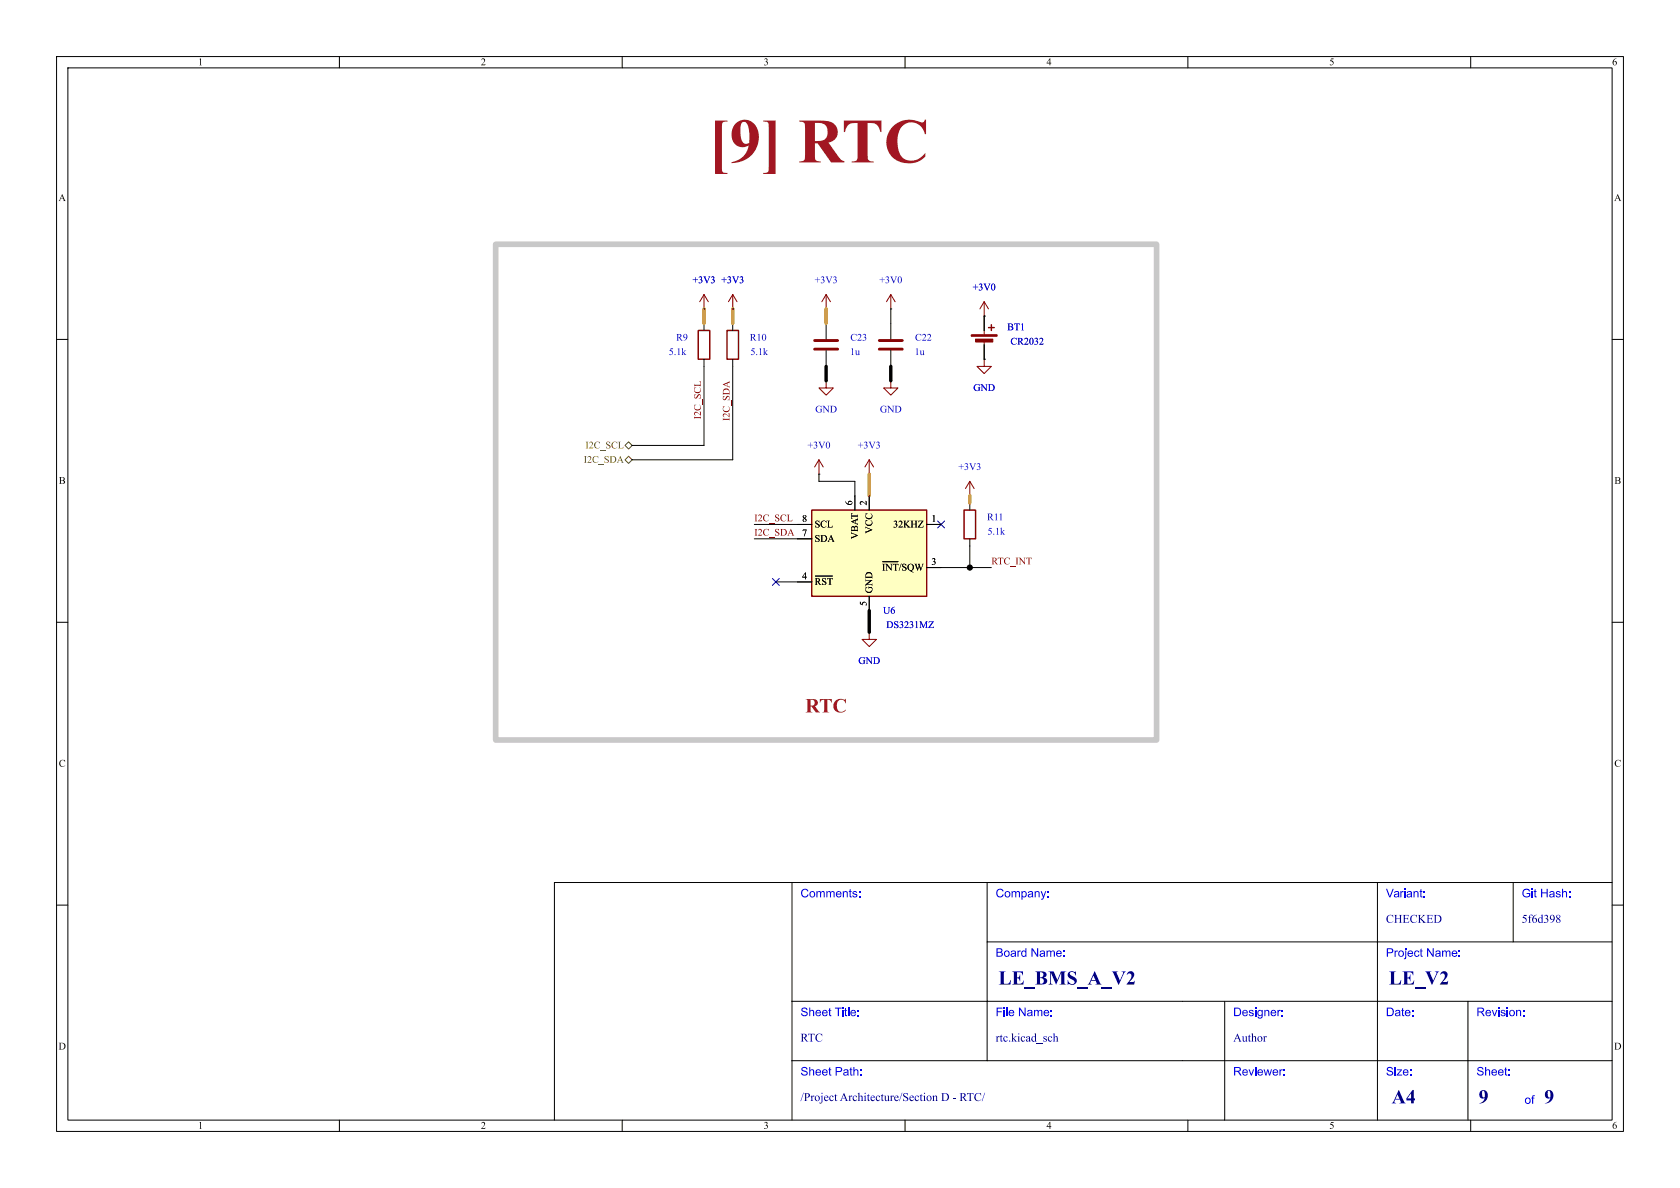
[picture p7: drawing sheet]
<svg xmlns="http://www.w3.org/2000/svg" width="297mm" height="210mm" viewBox="0 0 297 210" stroke-linecap="round" stroke-linejoin="round" font-family="sans-serif">
<defs><g id="words">
<text font-size="11.1" fill="#a21622" x="125.2" y="31.6">[9] RTC</text>
<text font-size="3.5" fill="#a21622" x="142.4" y="126.4">RTC</text>
<g font-size="3.5" fill="#00007f">
<text x="176.5" y="174.9">LE_BMS_A_V2</text>
<text x="245.5" y="174.9">LE_V2</text>
<text x="246" y="195.9">A4</text>
<text x="261.4" y="196">9</text>
<text x="273" y="196">9</text>
</g>
<g font-size="2.1" fill="#00f">
<text x="141.5" y="159.2">Comments:</text>
<text x="176" y="159.2">Company:</text>
<text x="245" y="159.2">Variant:</text>
<text x="269" y="159.2">Git Hash:</text>
<text x="176" y="169.7">Board Name:</text>
<text x="245" y="169.7">Project Name:</text>
<text x="141.5" y="180.2">Sheet Title:</text>
<text x="176" y="180.2">File Name:</text>
<text x="218" y="180.2">Designer:</text>
<text x="245" y="180.2">Date:</text>
<text x="261" y="180.2">Revision:</text>
<text x="141.5" y="190.7">Sheet Path:</text>
<text x="218" y="190.7">Reviewer:</text>
<text x="245" y="190.7">Size:</text>
<text x="261" y="190.7">Sheet:</text>
<text x="269.5" y="195.7">of</text>
</g>
<g font-size="2.1" fill="#00007f">
<text x="245" y="163.7">CHECKED</text>
<text x="269" y="163.7">5f6d398</text>
<text x="141.5" y="184.7">RTC</text>
<text x="176" y="184.7">rtc.kicad_sch</text>
<text x="218" y="184.7">Author</text>
<text x="141.5" y="195.2">/ProjectArchitecture/SectionD - RTC/</text>
</g>
<g font-size="1.8">
<text x="35" y="12">1</text>
<text x="85" y="12">2</text>
<text x="135" y="12">3</text>
<text x="185" y="12">4</text>
<text x="235" y="12">5</text>
<text x="285" y="12">6</text>
<text x="10.3" y="36">A</text>
<text x="285.3" y="36">A</text>
<text x="10.4" y="86">B</text>
<text x="150.9" y="89.3" transform="rotate(-90 150.9 89.3)">6</text>
<text x="153.4" y="89.3" transform="rotate(-90 153.4 89.3)">2</text>
<text x="285.4" y="86">B</text>
<text x="141.8" y="92.5">8</text>
<text x="141.8" y="95">7</text>
<text x="144" y="93.7">SCL</text>
<text x="152.1" y="95.3" transform="rotate(-90 152.1 95.3)">VBAT</text>
<text x="154.7" y="94.3" transform="rotate(-90 154.7 94.3)">VCC</text>
<text x="157.9" y="93.7">32KHZ</text>
<text x="164.7" y="92.5">1</text>
<text x="144" y="96.2">SDA</text>
<text x="155.9" y="101.3">~{INT}/SQW</text>
<text x="164.7" y="100.1">3</text>
<text x="141.8" y="102.6">4</text>
<text x="144" y="103.9">~{RST}</text>
<text x="153.4" y="107.1" transform="rotate(-90 153.4 107.1)">5</text>
<text x="154.7" y="104.9" transform="rotate(-90 154.7 104.9)">GND</text>
<text x="10.4" y="136">C</text>
<text x="285.4" y="136">C</text>
<text x="10.3" y="186">D</text>
<text x="285.3" y="186">D</text>
<text x="35" y="200">1</text>
<text x="85" y="200">2</text>
<text x="135" y="200">3</text>
<text x="185" y="200">4</text>
<text x="235" y="200">5</text>
<text x="285" y="200">6</text>
</g>
<g font-size="1.8" fill="#0000c2">
<text x="122.4" y="50.5">+3V3 +3V3</text>
<text x="144" y="50.5">+3V3</text>
<text x="155.4" y="50.5">+3V0</text>
<text x="172" y="51.8">+3V0</text>
<text x="178.1" y="58.8">BT1</text>
<text x="118.2" y="63.2">5.1k</text>
<text x="119.5" y="60.7">R9</text>
<text x="132.6" y="60.7">R10</text>
<text x="132.7" y="63.2">5.1k</text>
<text x="150.3" y="63.2">1u</text>
<text x="150.3" y="60.7">C23</text>
<text x="161.7" y="63.2">1u</text>
<text x="161.8" y="60.7">C22</text>
<text x="178.6" y="61.4">CR2032</text>
<text x="172.1" y="69.6">GND</text>
<text x="144.1" y="73.4">GND</text>
<text x="155.6" y="73.4">GND</text>
<text x="142.7" y="79.7">+3V0</text>
<text x="151.6" y="79.7">+3V3</text>
<text x="169.4" y="83.5">+3V3</text>
<text x="174.5" y="92.4">R11</text>
<text x="174.6" y="95">5.1k</text>
<text x="156.1" y="108.9">U6</text>
<text x="156.7" y="111.5">DS3231MZ</text>
<text x="151.7" y="117.8">GND</text>
</g>
<g font-size="1.8" fill="#840000">
<text x="124.1" y="74.1" transform="rotate(-90 124.1 74.1)">I2C_SCL</text>
<text x="129.2" y="74.4" transform="rotate(-90 129.2 74.4)">I2C_SDA</text>
<text x="133.3" y="94.9">I2C_SDA 7</text>
<text x="133.3" y="92.4">I2C_SCL</text>
<text x="175.3" y="100">RTC_INT</text>
</g>
<g font-size="1.8" fill="#725600">
<text x="103.2" y="82.3">I2C_SDA</text>
<text x="103.5" y="79.7">I2C_SCL</text>
</g>
</g></defs>
<g fill="none" stroke="#000" stroke-width=".18">
<path d="M10 10h277v190h-277zM12 12h273v186h-273zM60 10v2M110 10v2M160 10v2M210 10v2M260 10v2M10 60h2M157.5 67.3h.1M285 60h2M171.4 88.9v1.3M171.4 95.3v1.2"/>
<path d="M10 110h2M285 110h2M140 156v42M174.5 156v31.5M243.5 156v42M267.5 156v10.5M285 156h-187v42M10 160h2M140 177h145M174.5 166.5h110.5M216.5 177v21M259.5 177v21"/>
<path d="M285 160h2M60 198v2M110 198v2M140 187.5h145M160 198v2M210 198v2M260 198v2"/>
</g>
<path d="M157.5 67.3v1.3h1.2l-1.2 1.3-1.3-1.3h1.3" fill="none" stroke="#840000" stroke-width=".18"/>
<path d="M170.4 90.2h2.1v5.1h-2.1z" fill="none" stroke="#840000" stroke-width=".25"/>
<path d="M143.5 90.2h20.3v15.2h-20.3z" fill="#ffffc2"/>
<path d="M123.4 58.4h2.1v5.1h-2.1zM128.5 58.4h2.1v5.1h-2.1zM174.8 57.9h1M175.3 57.4v1M143.5 90.2h20.3v15.2h-20.3z" fill="none" stroke="#840000" stroke-width=".25"/>
<g fill="none" stroke="#000" stroke-width=".18">
<path d="M124.5 54.6h.1M124.5 57.2v1.2M129.5 54.6h.1M129.5 57.2v1.2M146 54.6h.1M146 57.2v2.7M157.5 54.6h.1M157.5 54.6v5.3M174 55.9h.1M174 55.9v2.5M124.5 63.5v15.2h-12.7M129.5 63.5v17.8h-17.7"/>
<path d="M146 67.3h.1M146 62v2.8M157.5 62v2.8M174 63.5h.1M174 61v2.5M133.3 92.7h10.2M133.3 95.3h10.2M144.8 83.8h.1M144.8 83.8v1.3h6.3v5.1M153.7 83.8h.1M153.7 87.6v2.6M156 99.3h2.8"/>
<path d="M163.8 92.7h2.6M171.4 87.6h.1M171.4 96.5v3.8M137.2 102.9h6.3M144.1 101.8h3M153.7 111.8h.1M153.7 105.4v2.6M163.8 100.3h11.5"/>
</g>
<g fill="none" stroke="#840000" stroke-width=".18">
<path d="M124.5 52.1l-.8 1.2M124.5 52.1l.7 1.2M124.5 52.1v2.5M129.5 52.1l-.7 1.2M129.5 52.1l.8 1.2M129.5 52.1v2.5M146 52.1l-.7 1.2M146 52.1l.8 1.2M146 52.1v2.5M157.5 52.1l-.8 1.2M157.5 52.1l.7 1.2M157.5 52.1v2.5"/>
<path d="M174 53.3v2.6M174 58.4v.8M174 53.3l-.8 1.3M174 53.3l.8 1.3M146 67.3v1.3h1.3l-1.3 1.3-1.2-1.3h1.2M174 63.5v1.3h1.3l-1.3 1.2-1.3-1.2h1.3M174 60.2v.8M144.8 81.3l-.8 1.3M144.8 81.3l.7 1.3M144.8 81.3v2.5M153.7 81.3l-.8 1.3M153.7 81.3l.7 1.3"/>
<path d="M153.7 81.3v2.5M171.4 85.1l-.7 1.3M171.4 85.1l.8 1.3M171.4 85.1v2.5M153.7 111.8v1.2h1.2l-1.2 1.3-1.3-1.3h1.3"/>
</g>
<path d="M144 60.2h4.1M144 61.7h4.1M155.4 60.2h4.1M155.4 61.7h4.1" fill="none" stroke="#840000" stroke-width=".51"/>
<g fill="#840000" stroke="#840000" stroke-width=".18">
<path d="M171.7 59.2h4.6v.2h-4.6z"/>
<path d="M172.5 59.9h3v.6h-3z"/>
</g>
<path d="M110.5 78.7l.6-.6 .7 .6-.7 .7zM110.5 81.3l.6-.7 .7 .7-.7 .6z" fill="none" stroke="#725600" stroke-width=".18"/>
<path d="M124.5 54.6v2.6M129.5 54.6v2.6M146 54.6v2.6M153.7 83.8v3.8M171.4 87.6v1.3" fill="none" stroke="#dc8e00" stroke-width=".61"/>
<path d="M146 64.8v2.5M157.5 64.8v2.5M153.7 108v3.8" fill="none" stroke="#000" stroke-width=".61"/>
<path d="M165.8 92.1l1.2 1.2M167 92.1l-1.2 1.2M136.6 102.3l1.2 1.2M137.8 102.3l-1.2 1.2" fill="none" stroke="#000084" stroke-width=".18"/>
<path d="M87.6 43.2h116.9v87.6h-116.9z" fill="none" stroke="#c8c8c8" stroke-width="1"/>
<circle cx="171.4" cy="100.3" r=".46" fill="#000" stroke="#000" stroke-width=".18"/>
<use href="#words"/>
</svg>
